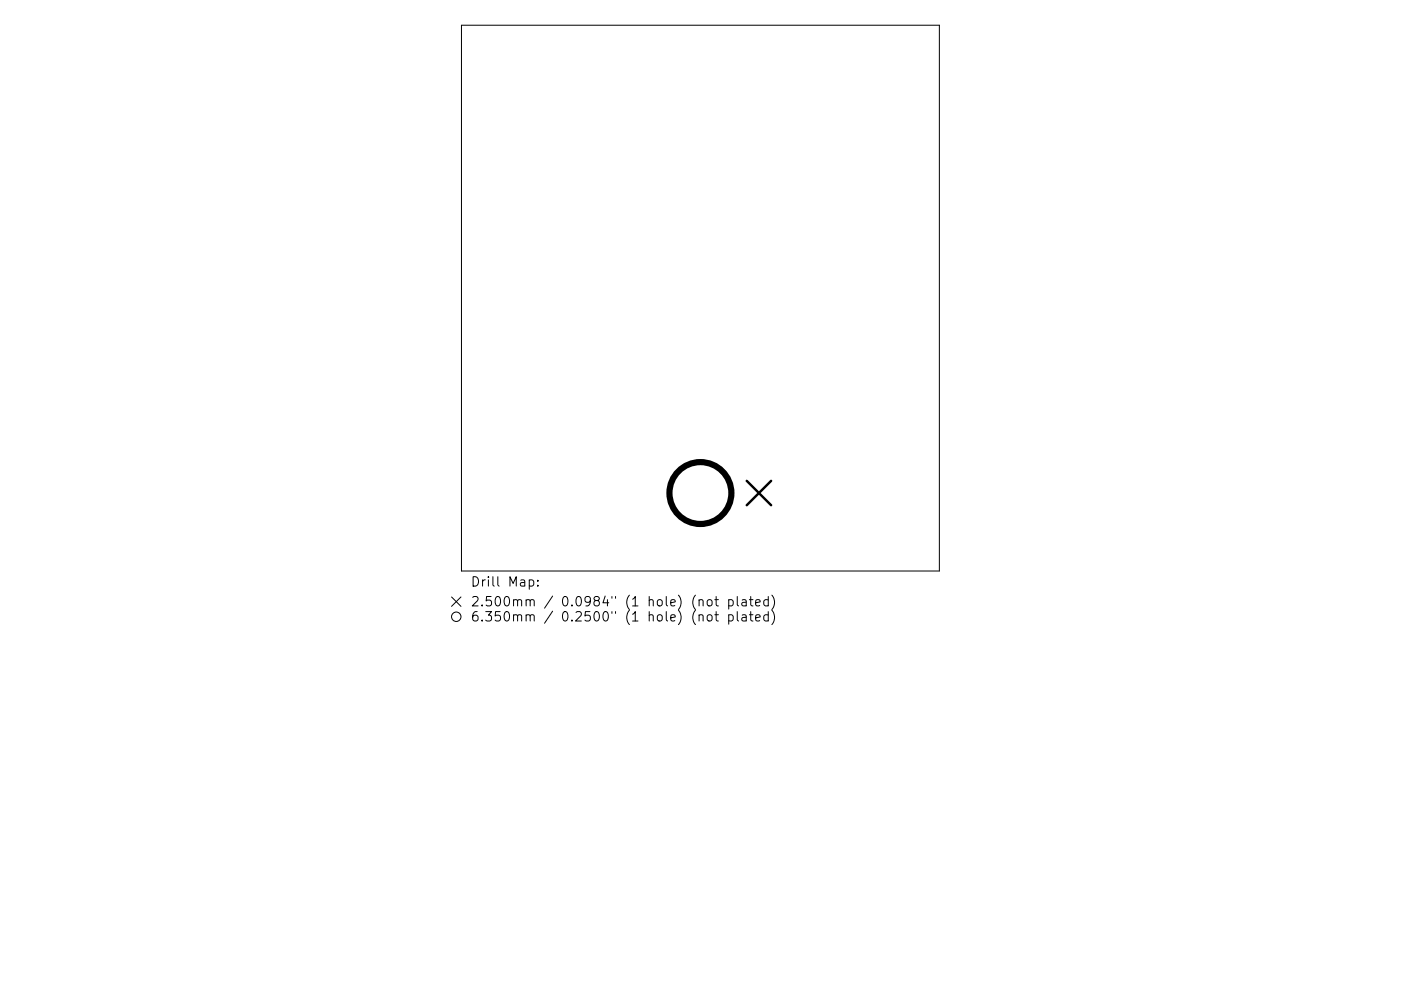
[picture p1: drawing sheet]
<svg xmlns="http://www.w3.org/2000/svg" width="297mm" height="210mm" viewBox="0 0 297 210" stroke-linecap="round" stroke-linejoin="round" font-family="sans-serif">
<defs><g id="words">
<g font-size="2.8">
<text x="99.7" y="124.5">Drill Map:</text>
<text x="99.7" y="128.7">2.500mm / 0.0984&quot; (1 hole) (not plated)</text>
<text x="99.7" y="131.9">6.350mm / 0.2500&quot; (1 hole) (not plated)</text>
</g>
</g></defs>
<g fill="none" stroke="#000" stroke-width=".21">
<path d="M97.8 5.4h101.4v115.7h-101.4zM95.7 126.7l2 2M97.7 126.7l-2 2M112.2 123.1l.6-.1 .4 .4v.6l-.2 .3h-.8M114 124.2v.2M114 123.1v.2M148.2 127.4l.3-.2 .5 .1 .1 1.3M148.2 130.6a.5 .5 0 0 1 .9 .1v1.1M150 130.6a.54 .54 0 0 1 .6-.2 .54 .54 0 0 1 .4 .4v.6a.54 .54 0 0 1-.5 .4 .54 .54 0 0 1-.6-.4zM150.1 127.3l.2-.1a.54 .54 0 0 1 .7 .4v.6a.54 .54 0 0 1-.5 .4 .54 .54 0 0 1-.6-.4v-.6zM151.6 127.2h.7M151.6 130.4h.7"/>
<path d="M151.8 126.6v1.7l.1 .2 .4 .1M151.8 129.8v1.7l.1 .2 .4 .1M154.5 127.3l.6-.1 .4 .4v.6l-.2 .3h-.8M154.5 130.5l.6-.1 .4 .4v.6l-.2 .3h-.8M154.5 127.2v2M154.5 130.4v2M156.3 126.6v1.7l.3 .3M156.3 129.8v1.7l.3 .3M157.4 127.3h.7l.1 1.3M157.4 130.5h.7l.1 1.3M158.2 127.7l-.6 .1a.39 .39 0 0 0-.3 .4 .39 .39 0 0 0 .3 .4l.6-.1M158.2 130.9l-.6 .1a.39 .39 0 0 0-.3 .4 .39 .39 0 0 0 .3 .4l.6-.1"/>
<path d="M158.9 127.2h.7M158.9 130.4h.7M159.2 126.6v1.7l.1 .2 .3 .1M159.2 129.8v1.7l.1 .2 .3 .1M160.2 127.9l1-.2-.1-.4-.6-.1-.3 .3 .1 1h.8M160.2 131.1l1-.2-.1-.4-.6-.1-.3 .3 .1 1h.8M162.9 127.3l-.6-.1-.4 .4v.6l.2 .3h.8M162.9 130.5l-.6-.1-.4 .4v.6l.2 .3h.8M162.9 126.6v2M162.9 129.8v2M163.6 126.3a2.29 2.29 0 0 1 0 3M163.6 129.5a2.29 2.29 0 0 1 0 3"/>
<circle cx="96.7" cy="130.9" r="1"/>
</g>
<path d="M158.3 102l5.2 5.2M163.5 102l-5.2 5.2" fill="none" stroke="#000" stroke-width=".52"/>
<circle cx="148.5" cy="104.6" r="6.6" fill="none" stroke="#000" stroke-width="1.3"/>
<use href="#words"/>
</svg>
